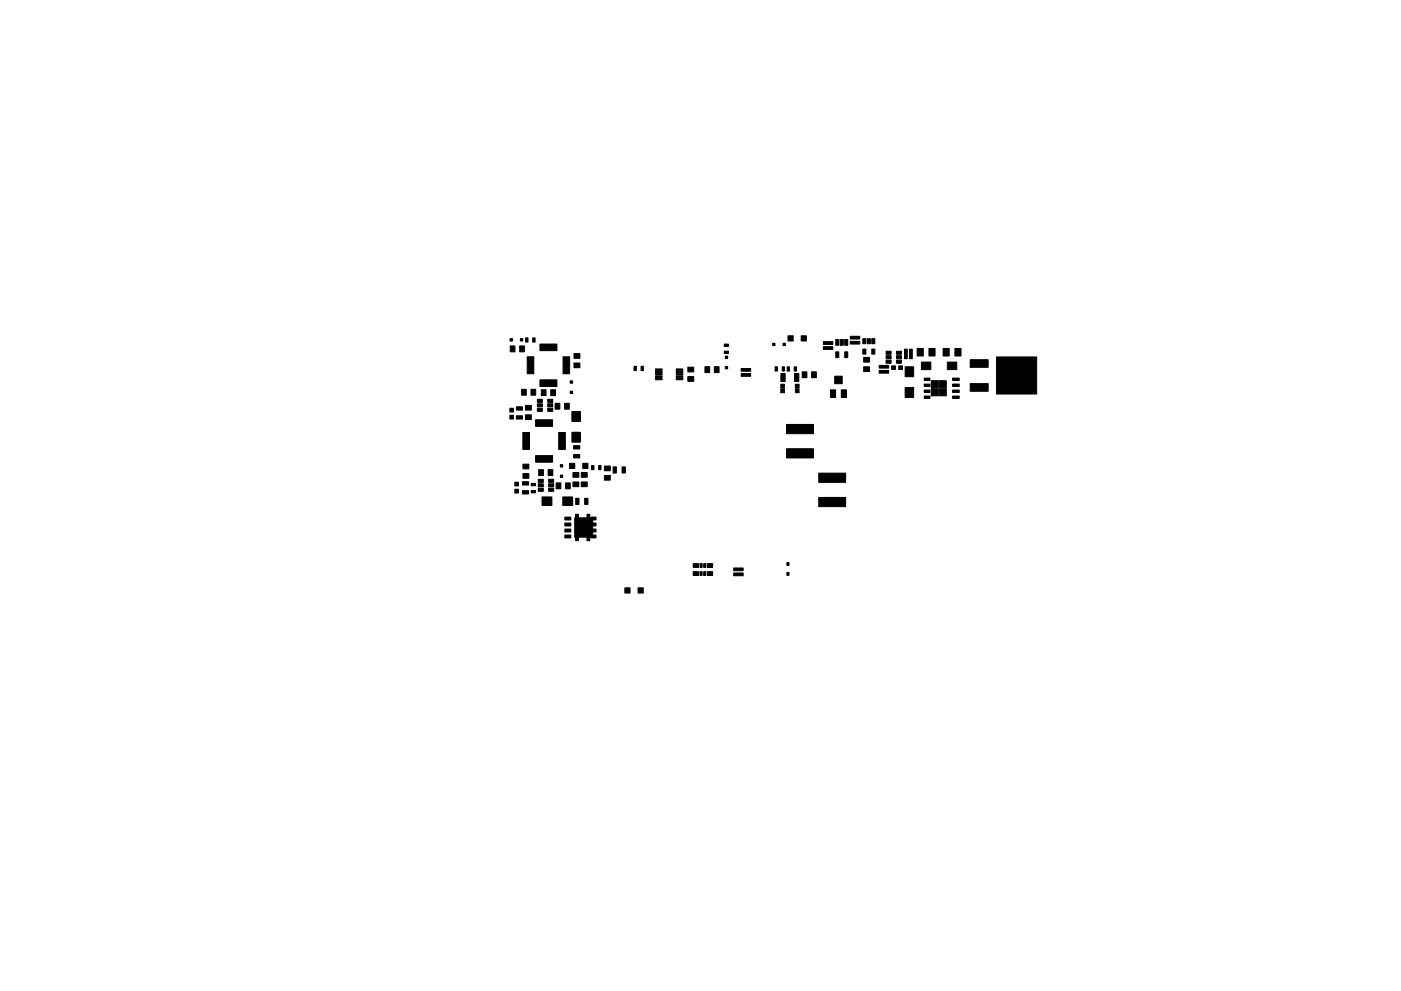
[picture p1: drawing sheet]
<svg xmlns="http://www.w3.org/2000/svg" width="297mm" height="210mm" viewBox="0 0 297 210" stroke-linecap="round" stroke-linejoin="round" font-family="sans-serif">
<g fill="#000" stroke="#000" stroke-width=".21">
<path d="M108.1 71.9h.5v.5h-.5zM108.2 73.4h1v1.2h-1zM110.2 73.4h1v1.2h-1zM110.3 71.9h.5v.5h-.5zM111.4 71.7h.5v.9h-.5zM111.8 75.7h1.4v3.6h-1.4zM112.9 71.7h.5v.9h-.5zM114.5 73h3.6v1.4h-3.6zM119.4 75.7h1.4v3.6h-1.4zM121.7 77h1.2v1h-1.2zM121.7 75h1.2v1h-1.2zM134.4 77.7h.5v.9h-.5z"/>
<path d="M135.9 77.7h.5v.9h-.5zM139 79.8h1.4v.3h-1.4zM139 79.3h1.4v.3h-1.4zM139 78.8h1.4v.3h-1.4zM139 78.3h1.4v.3h-1.4zM143.4 78.3h1.4v.3h-1.4zM143.4 78.8h1.4v.3h-1.4zM143.4 79.3h1.4v.3h-1.4zM143.4 79.8h1.4v.3h-1.4zM145.8 79.9h1.3v1h-1.3zM145.8 77.9h1.3v1h-1.3zM149.5 77.8h1v1.2h-1z"/>
<path d="M151.5 77.8h1v1.2h-1zM153.6 73h.9v.5h-.9zM153.6 74.5h.9v.5h-.9zM153.8 77.8h.5v.5h-.5zM153.8 75.6h.5v.5h-.5zM157.1 79.3h2.1v.5h-2.1zM157.1 78.2h2.1v.6h-2.1zM163.8 72.8h.5v.5h-.5zM164.3 77.8h.5v.9h-.5zM165.8 77.8h.5v.9h-.5zM166 72.8h.5v.5h-.5zM166.9 77.8h.5v.9h-.5z"/>
<path d="M167.1 71.2h1.1v1.1h-1.1zM168.4 77.8h.5v.9h-.5zM169.9 71.2h1.1v1.1h-1.1zM174.6 72.5h2v.6h-2zM174.6 73.6h2v.5h-2zM177.2 74.7h.6v1.2h-.6zM177.2 72h.6v1.3h-.6zM178.1 72h.7v1.3h-.7zM179.1 74.7h.6v1.2h-.6zM179.1 72h.6v1.3h-.6zM180.3 72.4h2v.6h-2zM180.3 71.3h2v.6h-2z"/>
<path d="M182.9 74.1h.7v1h-.7zM182.9 71.9h.7v1h-.7zM183.1 77.8h1.3v1h-1.3zM183.1 75.8h1.3v1h-1.3zM183.9 71.9h.6v1h-.6zM184.8 74.1h.7v1h-.7zM184.8 71.9h.7v1h-.7zM186.4 78.6h2v.6h-2zM186.4 77.5h2v.6h-2zM187.9 75.5h1v.6h-1zM187.9 76.4h1v.7h-1zM187.9 74.5h1v.7h-1z"/>
<path d="M189 77.6h.8v.8h-.8zM190.5 77.6h.8v.8h-.8zM190.1 74.5h1v.7h-1zM190.1 75.5h1v.6h-1zM190.1 76.4h1v.7h-1zM191.8 74.1h.6v2h-.6zM192.8 74.1h.6v2h-.6zM191.9 77.8h1.8v2.1h-1.8zM194.5 73.9h1.3v1.6h-1.3zM195.4 76.8h2v1.6h-2zM197 73.9h1.3v1.6h-1.3zM200 73.9h1.3v1.6h-1.3z"/>
<path d="M200.9 76.8h2v1.6h-2zM202.5 73.9h1.3v1.6h-1.3zM205.7 76.3h3.8v1.6h-3.8zM108.1 86.6h.8v.8h-.8zM108.1 88.1h.8v.8h-.8zM110.6 82.6h1v1.2h-1zM109.5 86.3h1.3v.7h-1.3zM109.5 88.2h1.3v.7h-1.3zM110.9 98.5h1.2v1h-1.2zM110.9 91.8h1.4v3.6h-1.4zM112.6 82.6h1v1.2h-1zM111.4 88h1.3v1h-1.3z"/>
<path d="M111.4 86h1.3v1h-1.3zM113.9 84.7h1.1v.7h-1.1zM113.9 85.7h1.1v.6h-1.1zM113.9 86.6h1.1v.7h-1.1zM114.2 99.6h1v1.3h-1zM114.8 82.7h1v1.2h-1zM116.1 86.6h1.1v.7h-1.1zM116.1 84.7h1.1v.7h-1.1zM116.1 85.7h1.1v.6h-1.1zM113.6 96.7h3.6v1.4h-3.6zM113.6 89.1h3.6v1.4h-3.6zM116.2 99.6h1v1.3h-1z"/>
<path d="M116.8 82.7h1v1.2h-1zM114.5 80.6h3.6v1.4h-3.6zM117.7 85.6h1v1.2h-1zM118.8 98.6h.5v.5h-.5zM118.5 91.8h1.4v3.6h-1.4zM119.7 85.6h1v1.2h-1zM121.3 91.7h1.8v2.1h-1.8zM121.3 87.3h1.8v2.1h-1.8zM120.9 83h.5v.5h-.5zM120.9 80.8h.5v.5h-.5zM121.6 94.6h1.3v.7h-1.3zM121.6 96.5h1.3v.7h-1.3z"/>
<path d="M120.8 98.3h1.1v1.1h-1.1zM123.6 98.3h1.1v1.1h-1.1zM125.4 98.8h.5v.9h-.5zM126.9 98.8h.5v.9h-.5zM128.1 98.9h1.3v1h-1.3zM139 80.3h1.4v.3h-1.4zM143.4 80.3h1.4v.3h-1.4zM165.5 83h.8v.3h-.8zM165.5 82.5h.8v.3h-.8zM165.5 82h.8v.3h-.8zM165.5 81.5h.8v.3h-.8zM165.6 79.2h.9v1.7h-.9z"/>
<path d="M168.5 79.2h.9v1.7h-.9zM168.6 81.5h.8v.3h-.8zM168.6 82h.8v.3h-.8zM168.6 82.5h.8v.3h-.8zM168.6 83h.8v.3h-.8zM170.1 78.9h1v1.2h-1zM172.1 78.9h1v1.2h-1zM166.8 90.1h5.7v1.9h-5.7zM166.8 95.2h5.7v2h-5.7zM176.1 82.7h1.1v1.6h-1.1zM177 79.8h1.6v1.6h-1.6zM178.4 82.7h1.1v1.6h-1.1z"/>
<path d="M191.9 82.2h1.8v2.1h-1.8zM196 80.2h1.2v.5h-1.2zM196 81.5h1.2v.5h-1.2zM196 82.8h1.2v.5h-1.2zM196 84h1.2v.5h-1.2zM197.4 80.8h1.5v1.5h-1.5zM197.4 82.5h1.5v1.5h-1.5zM199.1 80.8h1.5v1.5h-1.5zM199.1 82.5h1.5v1.5h-1.5zM202 84h1.4v.5h-1.4zM202 81.5h1.4v.5h-1.4zM202 80.2h1.4v.5h-1.4z"/>
<path d="M202 82.8h1.4v.5h-1.4zM205.7 81.4h3.8v1.6h-3.8zM211.3 75.7h8.5v7.9h-8.5zM109.2 103.8h.7v.8h-.7zM109.2 102.3h.7v.8h-.7zM110.8 104.1h1.3v.7h-1.3zM110.8 102.2h1.3v.7h-1.3zM110.9 100.5h1.2v1h-1.2zM112.6 102.6h.9v.5h-.9zM112.6 104.1h.9v.5h-.9zM114.1 103.6h1.1v.6h-1.1zM114.1 102.6h1.1v.7h-1.1z"/>
<path d="M114.1 101.7h1.1v.6h-1.1zM114.9 105.4h2.1v1.8h-2.1zM116.3 102.6h1.1v.7h-1.1zM116.3 101.7h1.1v.6h-1.1zM116.3 103.6h1.1v.6h-1.1zM117.9 102.5h1v1.2h-1zM118.8 100.8h.5v.5h-.5zM119.3 105.4h2.1v1.8h-2.1zM119.8 113.5h1.2v.6h-1.2zM119.8 111h1.2v.6h-1.2zM119.8 112.2h1.2v.7h-1.2zM119.8 109.7h1.2v.6h-1.2z"/>
<path d="M119.9 102.5h1v1.2h-1zM121.8 109.9h3.9v4.1h-3.9zM122 109.1h.6v5.6h-.6zM122.1 105.7h.7v1.3h-.7zM121.5 100.3h1.2v1h-1.2zM121.5 102.3h1.2v1h-1.2zM124 105.7h.7v1.3h-.7zM124.5 109.1h.6v5.6h-.6zM123.2 100.3h1.3v1h-1.3zM123.2 102.3h1.3v1h-1.3zM125.4 113.5h1v.6h-1zM125.4 111h1v.6h-1z"/>
<path d="M125.4 112.2h1v.7h-1zM125.4 109.7h1v.6h-1zM128.1 100.9h1.3v1h-1.3zM130 99.1h.7v1.3h-.7zM131.9 99.1h.7v1.3h-.7zM147 119.6h1.1v.8h-1.1zM148.4 119.6h.5v.8h-.5zM149.2 119.6h.4v.8h-.4zM150 119.6h1.1v.8h-1.1zM166.8 119.4h.5v.6h-.5zM173.6 105.5h5.7v2h-5.7zM173.6 100.4h5.7v1.9h-5.7z"/>
<path d="M132.5 124.7h1.1v1.1h-1.1zM135.3 124.7h1.1v1.1h-1.1zM147 121.3h1.1v.8h-1.1zM148.4 121.3h.5v.8h-.5zM149.2 121.3h.4v.8h-.4zM150 121.3h1.1v.8h-1.1zM155.6 120.5h2v.6h-2zM155.6 121.6h2v.6h-2zM166.8 121.5h.5v.6h-.5z"/>
</g>
</svg>
